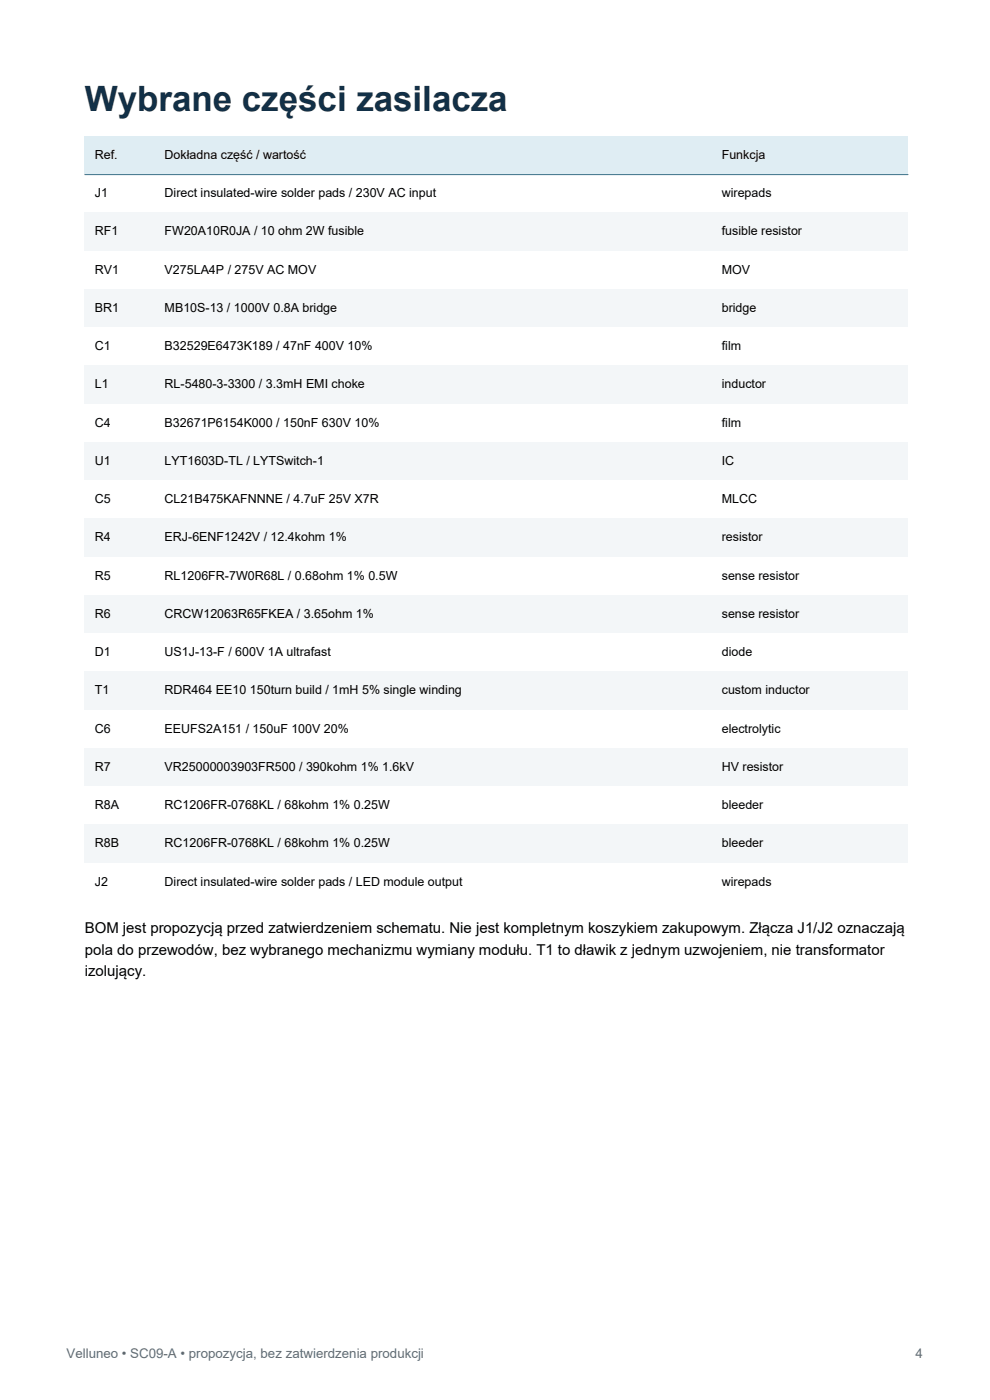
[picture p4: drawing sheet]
<svg xmlns="http://www.w3.org/2000/svg" width="210mm" height="297mm" viewBox="0 0 210 297" stroke-linecap="round" stroke-linejoin="round" font-family="sans-serif">
<defs><g id="words">
<text font-size="7.4" fill="#123047" x="18" y="23.6">Wybrane części zasilacza</text>
<g font-size="3.2">
<text x="18" y="197.9">BOM jest propozycją przed zatwierdzeniem schematu. Nie jest kompletnym koszykiem zakupowym. Złącza J1/J2 oznaczają</text>
<text x="18" y="202.5">pola do przewodów, bez wybranego mechanizmu wymiany modułu. T1 to dławik z jednym uzwojeniem, nie transformator</text>
<text x="18" y="207.1">izolujący.</text>
</g>
<g font-size="2.8" fill="#5b6e7a">
<text x="14.1" y="288.2">Velluneo • SC09-A • propozycja, bez zatwierdzenia produkcji</text>
<text x="194.2" y="288.2">4</text>
</g>
<g font-size="2.6">
<text x="20.1" y="33.7">Ref.</text>
<text x="34.9" y="33.7">Dokładna część / wartość</text>
<text x="153.1" y="33.7">Funkcja</text>
<text x="20.1" y="41.8">J1</text>
<text x="34.9" y="41.8">Direct insulated-wire solder pads / 230V AC input</text>
<text x="153.1" y="41.8">wirepads</text>
<text x="20.1" y="49.9">RF1</text>
<text x="34.9" y="49.9">FW20A10R0JA / 10 ohm 2W fusible</text>
<text x="153.1" y="49.9">fusible resistor</text>
<text x="20.1" y="58">RV1</text>
<text x="34.9" y="58">V275LA4P / 275V AC MOV</text>
<text x="153.1" y="58">MOV</text>
<text x="20.1" y="66.1">BR1</text>
<text x="34.9" y="66.1">MB10S-13 / 1000V 0.8A bridge</text>
<text x="153.1" y="66.1">bridge</text>
<text x="20.1" y="74.3">C1</text>
<text x="34.9" y="74.3">B32529E6473K189 / 47nF 400V 10%</text>
<text x="153.1" y="74.3">film</text>
<text x="20.1" y="82.4">L1</text>
<text x="34.9" y="82.4">RL-5480-3-3300 / 3.3mH EMI choke</text>
<text x="153.1" y="82.4">inductor</text>
<text x="20.1" y="90.5">C4</text>
<text x="34.9" y="90.5">B32671P6154K000 / 150nF 630V 10%</text>
<text x="153.1" y="90.5">film</text>
<text x="20.1" y="98.6">U1</text>
<text x="34.9" y="98.6">LYT1603D-TL / LYTSwitch-1</text>
<text x="153.1" y="98.6">IC</text>
<text x="20.1" y="106.7">C5</text>
<text x="34.9" y="106.7">CL21B475KAFNNNE / 4.7uF 25V X7R</text>
<text x="153.1" y="106.7">MLCC</text>
<text x="20.1" y="114.8">R4</text>
<text x="34.9" y="114.8">ERJ-6ENF1242V / 12.4kohm 1%</text>
<text x="153.1" y="114.8">resistor</text>
<text x="20.1" y="122.9">R5</text>
<text x="34.9" y="122.9">RL1206FR-7W0R68L / 0.68ohm 1% 0.5W</text>
<text x="153.1" y="122.9">sense resistor</text>
<text x="20.1" y="131.1">R6</text>
<text x="34.9" y="131.1">CRCW12063R65FKEA / 3.65ohm 1%</text>
<text x="153.1" y="131.1">sense resistor</text>
<text x="20.1" y="139.2">D1</text>
<text x="34.9" y="139.2">US1J-13-F / 600V 1A ultrafast</text>
<text x="153.1" y="139.2">diode</text>
<text x="20.1" y="147.3">T1</text>
<text x="34.9" y="147.3">RDR464 EE10 150turn build / 1mH 5% single winding</text>
<text x="153.1" y="147.3">custom inductor</text>
<text x="20.1" y="155.4">C6</text>
<text x="34.9" y="155.4">EEUFS2A151 / 150uF 100V 20%</text>
<text x="153.1" y="155.4">electrolytic</text>
<text x="20.1" y="163.5">R7</text>
<text x="34.9" y="163.5">VR25000003903FR500 / 390kohm 1% 1.6kV</text>
<text x="153.1" y="163.5">HV resistor</text>
<text x="20.1" y="171.6">R8A</text>
<text x="34.9" y="171.6">RC1206FR-0768KL / 68kohm 1% 0.25W</text>
<text x="153.1" y="171.6">bleeder</text>
<text x="20.1" y="179.7">R8B</text>
<text x="34.9" y="179.7">RC1206FR-0768KL / 68kohm 1% 0.25W</text>
<text x="153.1" y="179.7">bleeder</text>
<text x="20.1" y="187.9">J2</text>
<text x="34.9" y="187.9">Direct insulated-wire solder pads / LED module output</text>
<text x="153.1" y="187.9">wirepads</text>
</g>
</g></defs>
<path d="M18 28.9h174.6v8.1h-174.6z" fill-rule="evenodd" fill="#dfedf3"/>
<path d="M18 37h174.6v8.2h-174.6z" fill-rule="evenodd" fill="#fff"/>
<path d="M18 45.2h174.6v8.1h-174.6z" fill-rule="evenodd" fill="#f3f6f8"/>
<path d="M18 53.3h174.6v8.1h-174.6z" fill-rule="evenodd" fill="#fff"/>
<path d="M18 61.4h174.6v8.1h-174.6z" fill-rule="evenodd" fill="#f3f6f8"/>
<path d="M18 69.5h174.6v8.1h-174.6z" fill-rule="evenodd" fill="#fff"/>
<path d="M18 77.6h174.6v8.1h-174.6z" fill-rule="evenodd" fill="#f3f6f8"/>
<path d="M18 85.7h174.6v8.1h-174.6z" fill-rule="evenodd" fill="#fff"/>
<path d="M18 93.8h174.6v8.2h-174.6z" fill-rule="evenodd" fill="#f3f6f8"/>
<path d="M18 102h174.6v8.1h-174.6z" fill-rule="evenodd" fill="#fff"/>
<path d="M18 110.1h174.6v8.1h-174.6z" fill-rule="evenodd" fill="#f3f6f8"/>
<path d="M18 118.2h174.6v8.1h-174.6z" fill-rule="evenodd" fill="#fff"/>
<path d="M18 126.3h174.6v8.1h-174.6z" fill-rule="evenodd" fill="#f3f6f8"/>
<path d="M18 134.4h174.6v8.1h-174.6z" fill-rule="evenodd" fill="#fff"/>
<path d="M18 142.5h174.6v8.1h-174.6z" fill-rule="evenodd" fill="#f3f6f8"/>
<path d="M18 150.6h174.6v8.1h-174.6z" fill-rule="evenodd" fill="#fff"/>
<path d="M18 158.7h174.6v8.2h-174.6z" fill-rule="evenodd" fill="#f3f6f8"/>
<path d="M18 166.9h174.6v8.1h-174.6z" fill-rule="evenodd" fill="#fff"/>
<path d="M18 175h174.6v8.1h-174.6z" fill-rule="evenodd" fill="#f3f6f8"/>
<path d="M18 183.1h174.6v8.1h-174.6z" fill-rule="evenodd" fill="#fff"/>
<path d="M18 37h174.6" fill="none" stroke="#397087" stroke-width=".21"/>
<use href="#words"/>
</svg>
